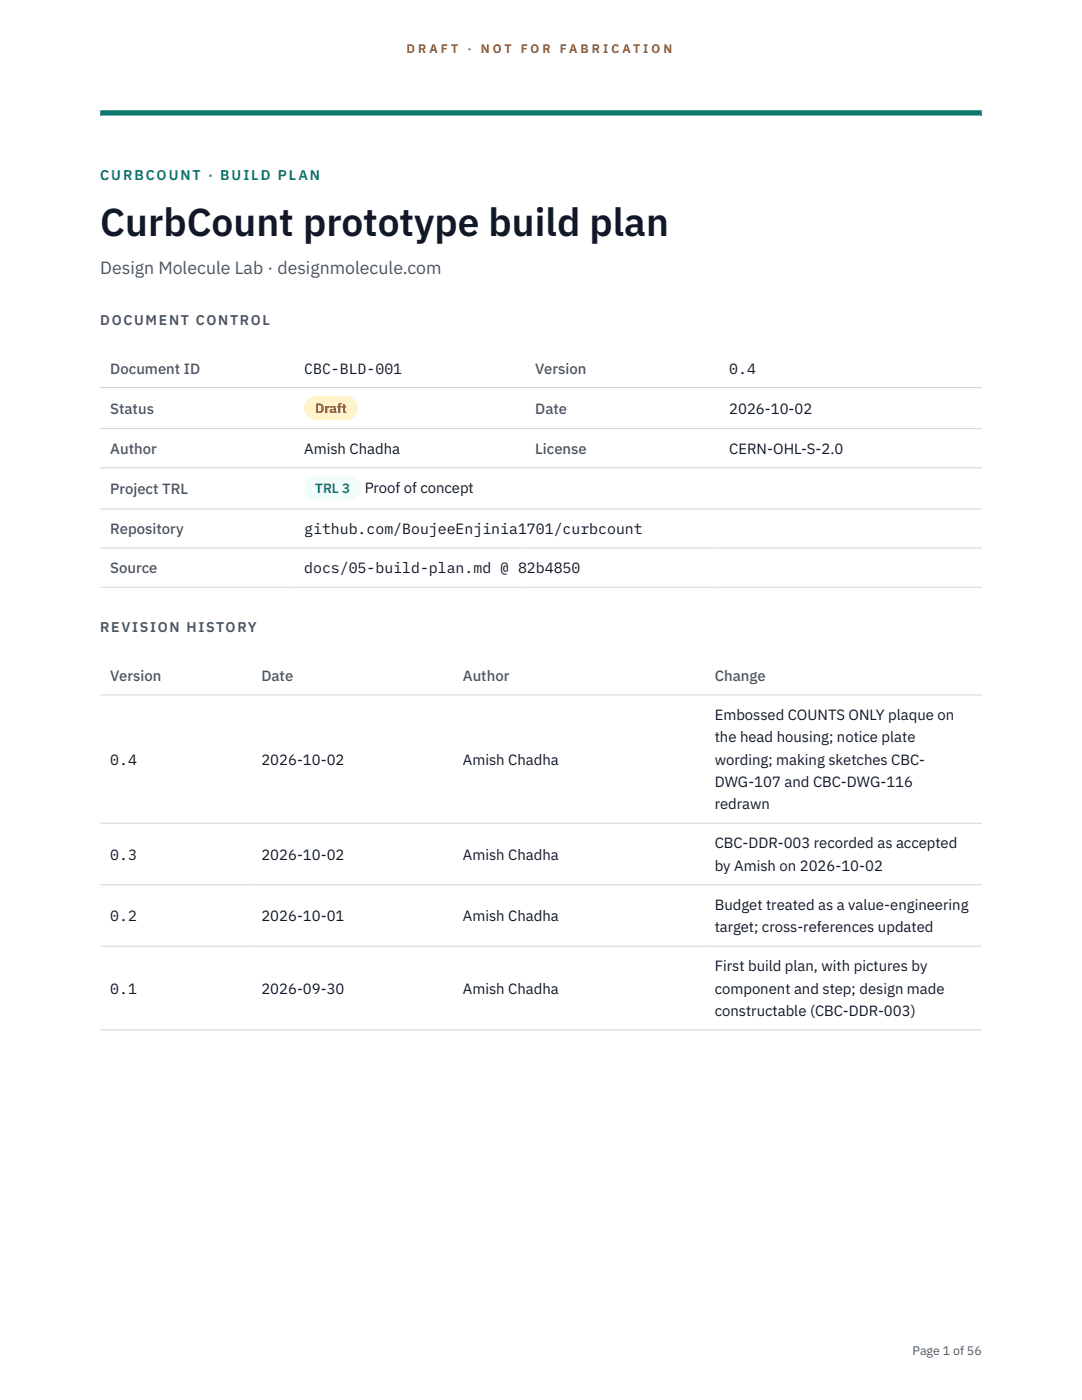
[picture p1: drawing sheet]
<svg xmlns="http://www.w3.org/2000/svg" width="216mm" height="279mm" viewBox="0 0 216 279" stroke-linecap="round" stroke-linejoin="round" font-family="sans-serif">
<defs><g id="words">
<text font-size="7.8" fill="#111827" x="20" y="47.1">CurbCount prototype build plan</text>
<text font-size="3.5" fill="#4b5563" x="20" y="54.6">Design Molecule Lab · designmolecule.com</text>
<g font-size="3" fill="#4b5563">
<text x="22" y="74.5">Document ID</text>
<text x="106.8" y="74.5">Version</text>
<text x="22" y="82.6">Status</text>
<text x="106.8" y="82.6">Date</text>
<text x="22" y="90.6">Author</text>
<text x="106.8" y="90.6">License</text>
<text x="22" y="98.6">Project TRL</text>
<text x="22" y="106.6">Repository</text>
<text x="22" y="114.4">Source</text>
<text x="22" y="135.9">Version</text>
<text x="52.2" y="135.9">Date</text>
<text x="92.4" y="135.9">Author</text>
<text x="142.6" y="135.9">Change</text>
</g>
<g font-size="3" fill="#111827">
<text x="60.7" y="74.5">CBC-BLD-001</text>
<text x="145.5" y="74.5">0.4</text>
<text x="145.5" y="82.6">2026-10-02</text>
<text x="60.7" y="90.6">Amish Chadha</text>
<text x="145.5" y="90.6">CERN-OHL-S-2.0</text>
<text x="72.8" y="98.5">Proof of concept</text>
<text x="60.7" y="106.6">github.com/BoujeeEnjinia1701/curbcount</text>
<text x="60.7" y="114.4">docs/05-build-plan.md @ 82b4850</text>
<text x="142.6" y="143.7">Embossed COUNTS ONLY plaque on</text>
<text x="142.6" y="148.2">the head housing; notice plate</text>
<text x="22" y="152.6">0.4</text>
<text x="52.2" y="152.6">2026-10-02</text>
<text x="92.4" y="152.6">Amish Chadha</text>
<text x="142.6" y="152.6">wording; making sketches CBC-</text>
<text x="142.6" y="157.1">DWG-107 and CBC-DWG-116</text>
<text x="142.6" y="161.5">redrawn</text>
<text x="22" y="171.5">0.3</text>
<text x="52.2" y="171.5">2026-10-02</text>
<text x="92.4" y="171.5">Amish Chadha</text>
<text x="142.6" y="169.3">CBC-DDR-003 recorded as accepted</text>
<text x="142.6" y="173.8">by Amish on 2026-10-02</text>
<text x="22" y="183.8">0.2</text>
<text x="52.2" y="183.8">2026-10-01</text>
<text x="92.4" y="183.8">Amish Chadha</text>
<text x="142.6" y="181.6">Budget treated as a value-engineering</text>
<text x="142.6" y="186">target; cross-references updated</text>
<text x="142.6" y="193.9">First build plan, with pictures by</text>
<text x="22" y="198.3">0.1</text>
<text x="52.2" y="198.3">2026-09-30</text>
<text x="92.4" y="198.3">Amish Chadha</text>
<text x="142.6" y="198.3">component and step; design made</text>
<text x="142.6" y="202.7">constructable (CBC-DDR-003)</text>
</g>
<text font-size="2.8" fill="#0f766e" x="20" y="36">CURBCOUNT · BUILD PLAN</text>
<g font-size="2.8" fill="#4b5563">
<text x="20" y="64.8">DOCUMENT CONTROL</text>
<text x="20" y="126.2">REVISION HISTORY</text>
</g>
<text font-size="2.7" fill="#92400e" x="62.9" y="82.5">Draft</text>
<text font-size="2.7" fill="#0f766e" x="62.9" y="98.5">TRL 3</text>
<g font-size="2.5" fill="#b45309">
<text x="81.1" y="10.5">D R A F T</text>
<text x="93.3" y="10.5">·</text>
<text x="95.9" y="10.5">N O T</text>
<text x="103.9" y="10.5">F O R</text>
<text x="111.7" y="10.5">F A B R I C A T I O N</text>
</g>
<text font-size="2.5" fill="#4b5563" x="182.1" y="270.3">Page 1 of 56</text>
</g></defs>
<path d="M20 23.1h175.9zM20 22h175.9v1.1h-175.9z" fill-rule="evenodd" fill="#0f766e"/>
<path d="M20 77.3h175.9M20 85.5h175.9M20 93.4h175.9M20 101.6h175.9M20 109.4h175.9M20 117.2h175.9M20 138.7h175.9M20 164.3h175.9M20 176.6h175.9M20 188.8h175.9M20 205.5h175.9" fill="none" stroke="#d1d5db" stroke-width=".2"/>
<path d="M60.7 79h10.7v4.9h-10.7z" fill="#fef3c7"/>
<path d="M60.7 95.1h11.4v4.8h-11.4z" fill="#f0fdfa"/>
<use href="#words"/>
</svg>
